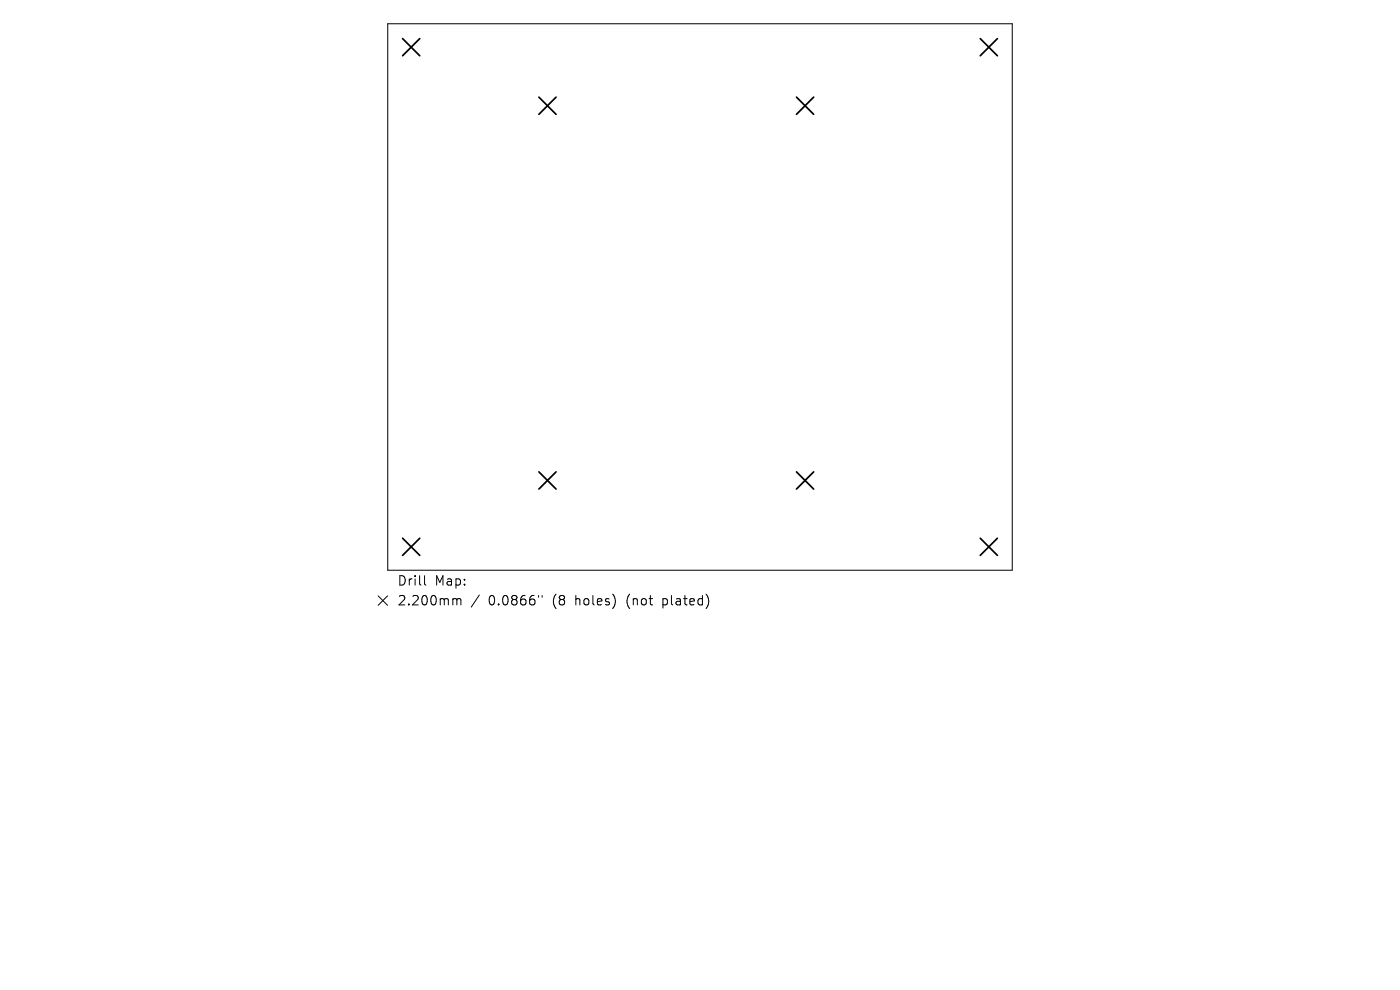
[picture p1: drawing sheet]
<svg xmlns="http://www.w3.org/2000/svg" width="297mm" height="210mm" viewBox="0 0 297 210" stroke-linecap="round" stroke-linejoin="round" font-family="sans-serif">
<defs><g id="words">
<g font-size="2.8">
<text x="84.2" y="124.5">Drill</text>
<text x="92.2" y="124.5">Map:</text>
<text x="84.2" y="128.7">2.200mm</text>
<text x="103.7" y="128.7">0.0866&quot;</text>
<text x="117.4" y="128.7">(8</text>
<text x="122.4" y="128.7">holes)</text>
<text x="133.4" y="128.7">(not</text>
<text x="141.2" y="128.7">plated)</text>
</g>
</g></defs>
<path d="M82.3 5h132.4v116h-132.4zM80.2 126.4l2 2M82.2 126.4l-2 2M90.1 122.1v1.7l.3 .3M96.4 127h.2l.3 .3M96.9 127.3l.3-.3 .5 .1 .1 1.2M96.9 127.3v1M101.7 126.2l-1.7 2.6M114.3 126.3v.4M115 126.3v.4" fill="none" stroke="#000" stroke-width=".21"/>
<g fill="none" stroke="#000" stroke-width=".36">
<path d="M85.4 8.2l3.6 3.6M89 8.2l-3.6 3.6M208 8.2l3.6 3.6M211.6 8.2l-3.6 3.6M114.3 20.6l3.7 3.7M118 20.6l-3.7 3.7M169 20.6l3.6 3.7M172.6 20.6l-3.6 3.7M85.4 114.2l3.6 3.6M89 114.2l-3.6 3.6M114.3 100.1l3.7 3.6M118 100.1l-3.7 3.6"/>
<path d="M169 100.1l3.6 3.6M172.6 100.1l-3.6 3.6M208 114.2l3.6 3.6M211.6 114.2l-3.6 3.6"/>
</g>
<use href="#words"/>
</svg>
